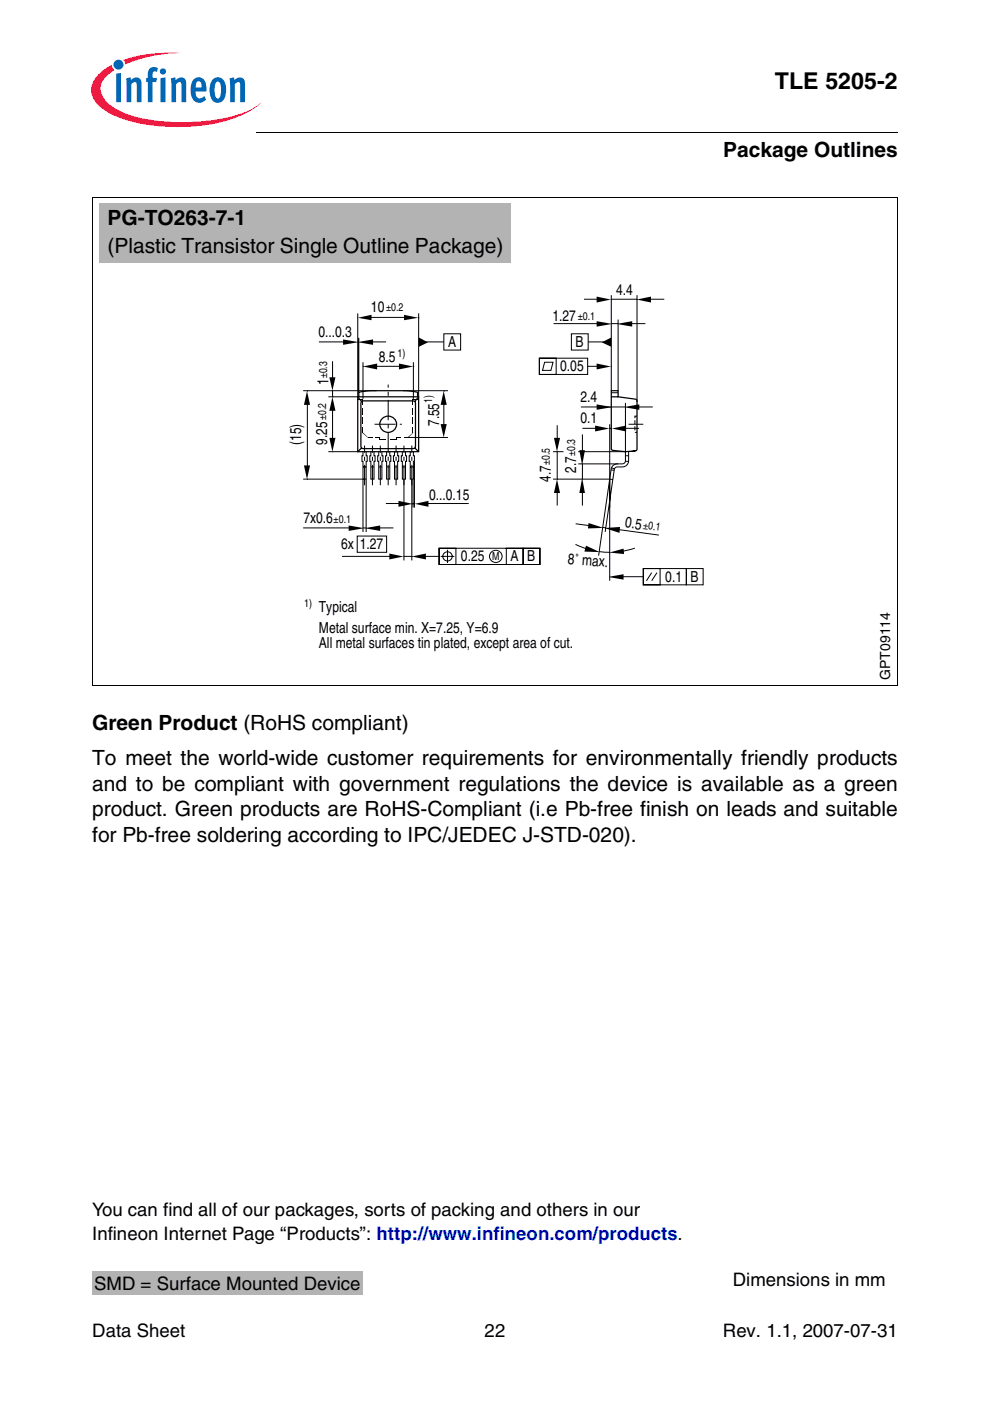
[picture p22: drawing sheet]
<svg xmlns="http://www.w3.org/2000/svg" width="210mm" height="297mm" viewBox="0 0 210 297" stroke-linecap="round" stroke-linejoin="round" font-family="sans-serif">
<defs><g id="words">
<text font-size="4.9" x="164.3" y="18.8">TLE 5205-2</text>
<g font-size="4.4">
<text x="153.3" y="33.3">Package Outlines</text>
<text x="22.8" y="47.6">PG-TO263-7-1</text>
<text x="22.8" y="53.6">(Plastic Transistor Single Outline Package)</text>
<text x="19.6" y="154.8">Green Product (RoHS compliant)</text>
<text x="19.6" y="162.2">To meet the world-wide customer requirements for environmentally friendly products</text>
<text x="19.6" y="167.6">and to be compliant with government regulations the device is available as a green</text>
<text x="19.6" y="173.1">product. Green products are RoHS-Compliant (i.e Pb-free finish on leads and suitable</text>
<text x="19.6" y="178.5">for Pb-free soldering according to IPC/JEDEC J-STD-020).</text>
</g>
<g font-size="3.9">
<text x="19.6" y="257.9">You can find all of our packages, sorts of packing and others in our</text>
<text x="19.6" y="262.8">Infineon Internet Page “Products”: http://www.infineon.com/products.</text>
<text x="19.9" y="273.5">SMD = Surface Mounted Device</text>
<text x="155.4" y="272.6">Dimensions in mm</text>
<text x="19.6" y="283.5">Data Sheet</text>
<text x="102.8" y="283.5">22</text>
<text x="153.3" y="283.5">Rev. 1.1, 2007-07-31</text>
</g>
<g font-size="3.3">
<text x="69.6" y="81.6" transform="rotate(-90 69.6 81.6)">1</text>
<text x="63.8" y="94.3" transform="rotate(-90 63.8 94.3)">(15)</text>
<text x="69.4" y="94.2" transform="rotate(-90 69.4 94.2)">9.25</text>
<text x="93.1" y="90.3" transform="rotate(-90 93.1 90.3)">7.55</text>
<text x="122.2" y="100.2" transform="rotate(-90 122.2 100.2)">2.7</text>
<text x="116.8" y="102.2" transform="rotate(-90 116.8 102.2)">4.7</text>
</g>
<g font-size="3.2">
<text x="130.6" y="62.6">4.4</text>
<text x="67.5" y="71.4">0...0.3</text>
<text x="78.7" y="66.2">10</text>
<text x="117.1" y="68">1.27</text>
<text x="80.3" y="76.8">8.5</text>
<text x="95" y="73.6">A</text>
<text x="122" y="73.6">B</text>
<text x="118.8" y="78.7">0.05</text>
<text x="123" y="89.7">0.1</text>
<text x="123" y="85.2">2.4</text>
<text x="91" y="106.1">0...0.15</text>
<text x="64.3" y="110.8">7x0.6</text>
<text x="132.4" y="111.8" transform="rotate(8 132.4 111.8)">0.5</text>
<text x="72.3" y="116.5">6x</text>
<text x="76.3" y="116.5">1.27</text>
<text x="97.7" y="119">0.25</text>
<text x="108.3" y="119">A</text>
<text x="111.8" y="119">B</text>
<text x="120.4" y="119.6" transform="rotate(4 120.4 119.6)">8˚ max.</text>
<text x="141.1" y="123.3">0.1</text>
<text x="146.4" y="123.3">B</text>
<text x="67.6" y="129.8">Typical</text>
<text x="67.6" y="134.1">Metal surface min. X=7.25, Y=6.9</text>
<text x="67.6" y="137.5">All metal surfaces tin plated, except area of cut.</text>
</g>
<text font-size="3" x="188.8" y="144.1" transform="rotate(-90 188.8 144.1)">GPT09114</text>
<g font-size="2.4">
<text x="81.9" y="66">±0.2</text>
<text x="122.5" y="67.7">±0.1</text>
<text x="84.3" y="75.6">1)</text>
<text x="69.4" y="80.2" transform="rotate(-90 69.4 80.2)">±0.3</text>
<text x="69.2" y="89.1" transform="rotate(-90 69.2 89.1)">±0.2</text>
<text x="91.7" y="85.4" transform="rotate(-90 91.7 85.4)">1)</text>
<text x="116.6" y="98.6" transform="rotate(-90 116.6 98.6)">±0.5</text>
<text x="121.9" y="96.6" transform="rotate(-90 121.9 96.6)">±0.3</text>
<text x="70.7" y="110.8">±0.1</text>
<text x="136.3" y="112.1" transform="rotate(8 136.3 112.1)">±0.1</text>
<text x="104.3" y="118.8">M</text>
<text x="64.5" y="128.6">1)</text>
</g>
</g></defs>
<circle cx="25.1" cy="13.7" r="1.06" fill="#0166b3"/>
<g fill="#ed1a40">
<path d="M26.1 12.7l.8-.3a31.7 31.7 0 0 1 11.7-1.2 31 31 0 0 0-11.4 2.2l-.6 .3z"/>
<path d="M20.7 15.9l1.3-1.1 1.7-1.1 .2 .7 .4 .5a4.8 4.8 0 0 0-3 4.1 6.1 6.1 0 0 0 3.8 4.4 31.1 31.1 0 0 0 15.1 2.5 30.9 30.9 0 0 0 13.5-3l1.6-1.1a19.2 19.2 0 0 1-10.1 4.5 41 41 0 0 1-19.9-1.3 9.9 9.9 0 0 1-5.6-4.2 4.2 4.2 0 0 1 1-4.9z"/>
</g>
<g fill="#0166b3">
<path d="M24.7 15.6l1-.1v6.2h-1z"/>
<path d="M26.7 16.6l.9-.2 .2 .6a1.19 1.19 0 0 1 1.4-.6 1.19 1.19 0 0 1 .8 1.3v4h-1v-4a.4 .4 0 0 0-.7-.3l-.5 .5v3.8h-.9z"/>
<path d="M31.8 14.5l.8-.3 .7 .2 .2 .1-.3 .8-.1-.1a.46 .46 0 0 0-.7 .2v1.1h.9l-.2 .9h-.7v4.3h-1.1v-4.3h-.3v-.9h.3v-.7a1.72 1.72 0 0 1 .5-1.3z"/>
<path d="M36.2 16.6l.9-.2 .2 .6a1.19 1.19 0 0 1 1.4-.6 1.19 1.19 0 0 1 .8 1.3v4h-1l-.1-4a.4 .4 0 0 0-.6-.3l-.5 .5v3.8h-1z"/>
<path d="M48.7 16.6l.9-.2 .1 .6a1.19 1.19 0 0 1 1.4-.6 1.19 1.19 0 0 1 .8 1.3v4h-1v-4a.4 .4 0 0 0-.6-.3l-.5 .5v3.8h-1z"/>
<path d="M33.9 15.1a.66 .66 0 0 1 1.3 0 .66 .66 0 0 1-1.3 0zM34.1 16.6l1-.2v5.3h-1z"/>
<path d="M41.1 16.8a1.55 1.55 0 0 1 1.7-.3 1.55 1.55 0 0 1 .9 1.5l.1 1.4h-2.3a1.06 1.06 0 0 0 .2 1.1 1.06 1.06 0 0 0 1.1 .2l.5-.3 .4 .7a1.83 1.83 0 0 1-2.1 .6 1.83 1.83 0 0 1-1.1-1.9v-1.7l.2-.7zM41.7 17.4l-.2 1.2h1.3l-.1-.8a.56 .56 0 0 0-.3-.5 .56 .56 0 0 0-.7 .1z"/>
<path d="M45.3 16.7a1.68 1.68 0 0 1 1.8-.1 1.68 1.68 0 0 1 .8 1.7v1.3a1.9 1.9 0 0 1-2.3 2.1 2.85 2.85 0 0 1-1.1-3.2 2.71 2.71 0 0 1 .8-1.8zM45.8 17.4a4.2 4.2 0 0 0 .1 3.3l.3 .2a1.49 1.49 0 0 0 .7-1.8v-.4a1.15 1.15 0 0 0-.7-1.4z"/>
</g>
<path d="M54.4 28v.2z" fill="#000"/>
<path d="M54.4 28.1h136" fill="none" stroke="#000" stroke-width=".21"/>
<path d="M21 43.2h87.4v12.6h-87.4z" fill="#b3b3b3"/>
<g fill="none" stroke="#000" stroke-width=".21">
<path d="M67.6 72.5h5.6M70.5 76.6v4.3M75.9 72.5h.2M75.9 66.4v17.7h-6.3M76.1 71.6v11.7M77 76.8v7.8M78.5 67.3h7.6M78.7 72.5h3.2M78.7 77.7h7.4M87.6 76.8v7.8M88.8 66.4v17.7M90 72.5h4.1"/>
<path d="M94.1 70.8h3.6v3.4h-3.6zM114.4 75.9h10.2v3.5h-10.2zM114.4 75.9h3.5v3.5h-3.5zM115.5 76.8h1.8l-.5 1.7h-1.8zM117.4 68.6h10.4M121.1 70.8h3.6v3.4h-3.6zM123.8 63.4h3.1M124.6 77.7h2.3M124.7 72.5h3.8M129.6 62.6v20.2M129.6 68.6h1.5M129.6 63.4h5.5"/>
<path d="M131.1 67.8v15M133.7 68.6h3.1M135.1 62.6v22.6M137.7 63.4h3.1M64.3 82.8h15.6M65.2 85.4v13.6M69.6 95.8h6.5M70.5 82.8v1.3M70.5 86.7v6.5M77 95.8v.8h-.3v1.2h.3v3.8h.6v-3.8h.3v-1.2h-.3v-.8M77 99h.6M78.6 95.8v.8h-.2v1.2h.2v3.8h.7v-3.8h.2v-1.2h-.2v-.8"/>
<path d="M78.6 99h.7M80.3 95.8v.8h-.2v1.2h.2v3.8h.7v-3.8h.2v-1.2h-.2v-.8M80.3 99h.7M82 95.8v.8h-.3v1.2h.3v3.8h.6v-3.8h.3v-1.2h-.3v-.8M82 99h.6M83.6 95.8v.8h-.2v1.2h.2v3.8h.7v-3.8h.2v-1.2h-.2v-.8M83.6 99h.7M85.3 95.8v.8h-.2v1.2h.2v3.8h.7v-3.8h.2v-1.2h-.2v-.8M85.3 99h.7M85.4 82.8h9.6M86.1 92.8h8.9M87 95.8v.8h-.2v1.2h.2v3.8h.6v-3.8h.3v-1.2h-.3v-.8"/>
<path d="M87 99h.6M87.9 97.9v9.7M94.1 85.4v4.8M117.3 95.8h2.2M118.1 90.2v3M118.1 95.8v5.8M122.6 95.8h10M122.6 98.4h8.5M123.2 86.3h9.4M123.5 92.1v3.7M123.5 98.4v3.2M123.5 90.8h3.1"/>
<path d="M129.3 89.9v33.2M129.3 90.8h.3M129.6 99.6l.6 .1M129.6 83.3h1.5M129.6 99.2l.7 .2M132.4 90.8h3.1M132.6 96.6h.7M132.6 97.8h.7M132.6 85.4v10.4M133.3 95.7v2a1.31 1.31 0 0 1-1.4 1.3h-1l-.5 .3-.5 2.4-.6-.1 .3-2.2a1.27 1.27 0 0 1 1.3-1h1a.66 .66 0 0 0 .7-.7v-1.9M135.3 86.3h3.1M64.3 101.6h12.9"/>
<path d="M64.3 111.9h10M72.5 118h10.5M75.7 113.7h6.3v3.4h-6.3zM76.9 111.9h.7M77 101.6v11.2M77.6 101.6v11.2M80.3 111.9h3.1M81.8 106.8h3.1M85.6 118h1.7M85.6 101.6v17.2M87.3 101.6v17.2M87.5 106.8h.4"/>
<path d="M87.6 101.6v6M90 118h3.1M90.7 106.8h8.7M93.1 116.2h21.4v3.5h-21.4zM93.1 116.2h3.6v3.5h-3.6zM93.4 118h2.9M94.9 116.6v2.8M107.3 116.2h3.6v3.5h-3.6zM110.9 116.2h3.6v3.5h-3.6zM117.3 101.6h12l-2.4 16.2M118.1 104.2v3M122 115.4l2.8 1.1"/>
<path d="M122.1 111l3 .5M123.5 104.2v3M127 116.9l2.3 .2M127.8 111.8l.6 .1M129.9 101.8l-1.6 11M131.1 112.3l8.6 1.1M134.6 116.2l-3.1 .7M131.9 122.3h4.5M136.4 120.5h3.6v3.5h-3.6zM136.4 120.5h9.1v3.5h-9.1zM138.2 121.4l-1.1 1.7M139.3 121.4l-1.1 1.7"/>
<path d="M145.5 120.5h3.6v3.5h-3.6z"/>
<circle cx="94.9" cy="118" r=".98"/>
<circle cx="105.1" cy="118" r="1.32"/>
</g>
<g fill="#000">
<path d="M75.8 67.4h.1zM72.7 72l3.1 .6-3.1 .5zM75.9 67.4l2.9-.7v1.2zM76 72.6l.1-.1zM76.1 72.5l3-.5v1.1zM76.9 77.7l3.1-.6v1.2zM84.6 77.1l3 .6-3 .6zM85.7 66.7l3 .7-3 .5zM88.8 71.5l1.9 1.1-1.9 .9zM127.6 72.6l2-1.1v2zM126.5 68.1l3 .6-3 .6zM126.5 62.9l3 .6-3 .6z"/>
<path d="M126.5 77.1l3 .6-3 .6zM131 68.6l3-.5v1.2zM135 63.5l3-.6v1.2zM65.1 82.9l.6 2.9h-1.3zM70.5 84.2l.6 2.9h-1.3zM69.8 92.8h1.3l-.6 3zM69.8 80h1.3l-.6 2.8zM75.8 84.6l1.1 .1zM76.8 84.6h.1v1.1h-.1zM76.8 86.5h.1v1.3h-.1zM76.8 88.6h.1v1.3h-.1zM76.8 90.5h.1v1.2h-.1z"/>
<path d="M76.8 91.7h.1zM76.8 91.8l.1-.1 1.1 1.1zM78 92.7l.9 .1zM79.6 92.7l.9 .1zM80.4 92.8l.1 .5zM80.5 93.2l1.4 .1zM82.7 93.2l1.4 .1zM83.9 92.8l.2 .5zM84.1 92.7l.8 .1zM85.7 92.7l.8 .1zM86.4 92.7l1.2-1-1.1 1.1zM87.5 90.5h.1v1.2h-.1z"/>
<path d="M87.5 88.6h.1v1.3h-.1zM87.5 86.5h.1v1.3h-.1zM87.5 84.6h.1v1.1h-.1zM87.5 84.6h.1zM87.6 84.6l1.1 .1zM94.1 82.9l.6 2.9h-1.3zM93.4 89.9h1.3l-.6 2.8zM117.5 92.8h1.2l-.6 3zM122.8 95.4h1.2l-.5 3zM123.4 98.4h.1zM126.2 90.2l3 .7-3 .6zM126.5 85.7l3 .7-3 .5z"/>
<path d="M129.6 90.9h.1zM129.7 90.9l3-.7v1.3zM132.5 86.3l3-.6v1.2zM64.4 98.7h1.3l-.6 2.9zM73.9 111.4l3 .6-3 .6zM77.6 111.9l3-.5v1.2zM82.5 117.4l3.1 .6-3.1 .6zM87.3 106.8h.6zM87.3 118l3-.6v1.2zM84.5 106.2l3 .6-3 .6zM87.9 106.8l2.9-.6v1.2zM118.1 101.6l.6 2.9h-1.2z"/>
<path d="M123.4 101.6h.1zM123.4 101.6l.6 2.9h-1.2zM124.2 115.7l2.7 1.3-3-.1zM126.9 116.9l.1 .1zM124.8 110.9l2.9 1-3 .1zM128.4 111.9l3.1-.2-.2 1.3zM129.2 117.2l3-.9 .1 1.2zM129.2 122.3l3-.6v1.2z"/>
</g>
<g fill="none" stroke="#000" stroke-width=".26">
<path d="M75.9 84.1h12.9v11.7h-12.9zM75.9 84.1l.8 1M76.1 84.1v-.9l2.6-.4h7.2l1.6 .2 1 .2v.9M76.6 85.2l.5-.2 10.7 .1 .3 .4-.1 9.4-.4 .2h-10.8l-.3-.5zM76.7 95l-.8 .8M87.9 95l.9 .8M88.8 84.1l-.9 1M129.6 82.8h1.5v1.3l3.7 .5 .2 .2 .1 10.4-.2 .3-2.3 .3-2.7-.3-.3-.2zM129.6 84.1h1.5"/>
<circle cx="82.3" cy="90" r="1.75"/>
</g>
<path d="M79.4 89.9h5.8M133.3 89.9h3.1M77.3 102.9v-8.4M79 102.9v-8.4M80.6 102.9v-8.4M82.3 102.9v-21.4M84 102.9v-8.4M85.6 102.9v-8.4M87.3 102.9v-8.4" fill="none" stroke="#000" stroke-width=".21" stroke-dasharray="4.4 .9 .9 .9" stroke-linecap="butt"/>
<path d="M135.1 88.2h-.5v3.5h.5" fill="none" stroke="#000" stroke-width=".21" stroke-dasharray=".9 .4" stroke-linecap="butt"/>
<path d="M22.8 44.7h84v11.1h-84z" fill="#b3b3b3"/>
<path d="M19.6 41.7v103.6M19.6 41.8h170.8M190.3 41.8v103.6M19.5 145.3h170.8" fill="none" stroke="#000" stroke-width=".21"/>
<g fill="#fff">
<path d="M19.6 255.3h125.9v14.4h-125.9z"/>
<path d="M153.8 270h36.5v4.5h-36.5z"/>
</g>
<path d="M19.6 269.6h57.2v4.9h-57.2z" fill="#b3b3b3"/>
<use href="#words"/>
</svg>
